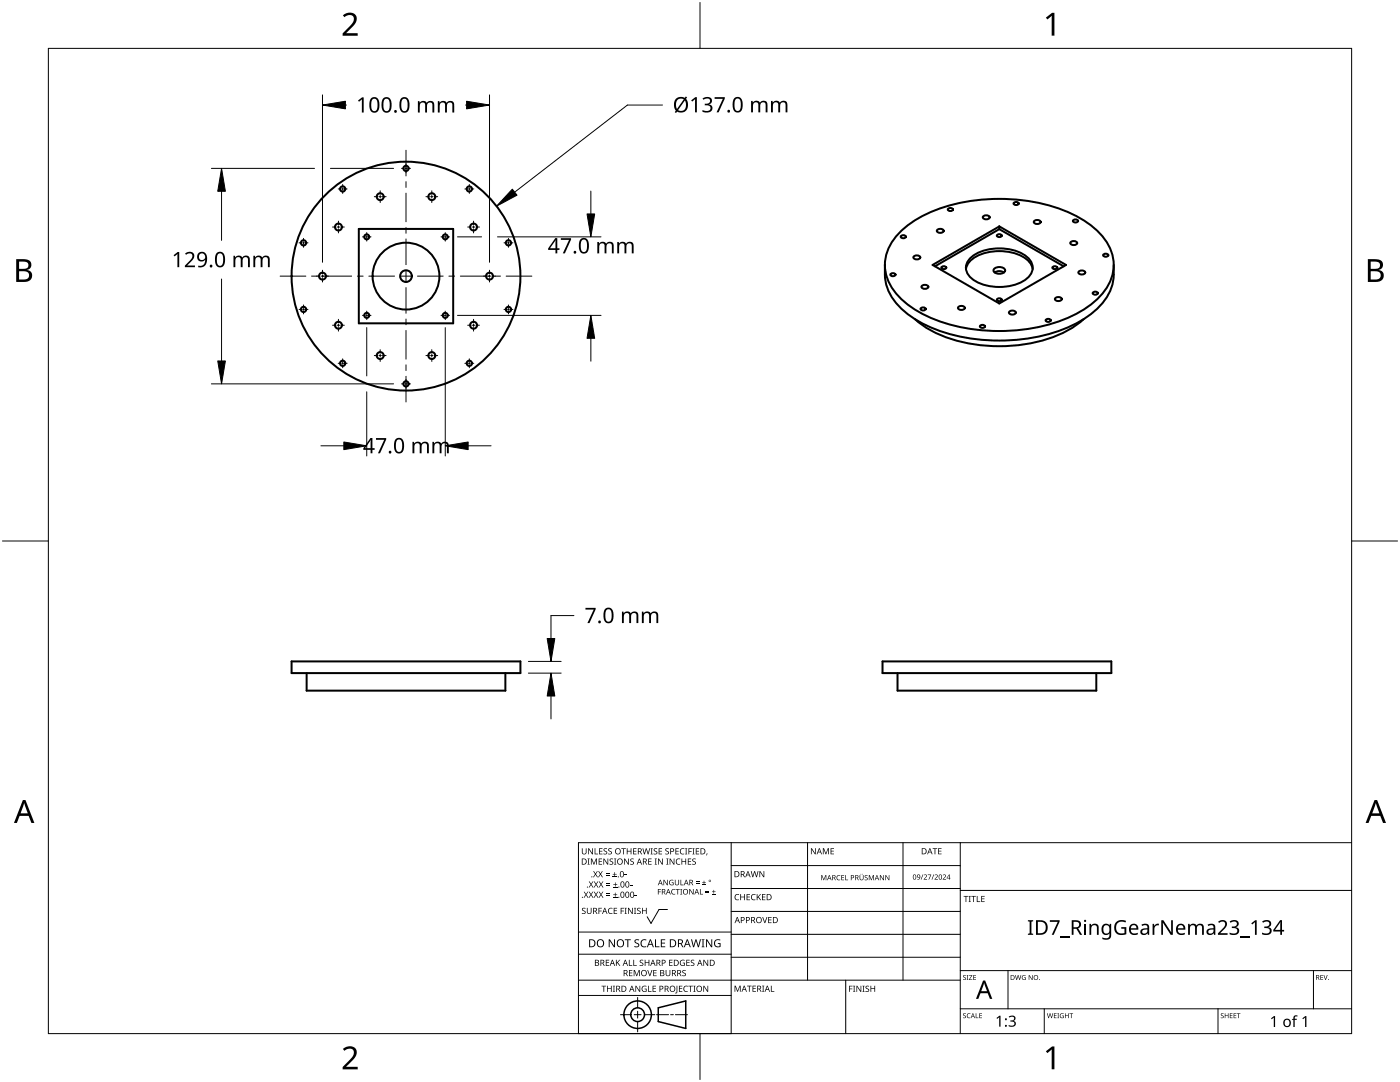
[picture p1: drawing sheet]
<svg xmlns="http://www.w3.org/2000/svg" width="279mm" height="216mm" viewBox="0 0 279 216" stroke-linecap="round" stroke-linejoin="round" font-family="sans-serif">
<g fill="none" stroke="#000" stroke-width=".4">
<path d="M71.6 45.7h18.8v18.8h-18.8zM176.6 52.9a10.3 10.3 0 0 0 4.7 9.8 30.8 30.8 0 0 0 18.1 5.3 30.8 30.8 0 0 0 18.2-5.3 10.3 10.3 0 0 0 4.7-9.8M177.7 54.7a.66 .66 0 0 1 1 .1 .61 .61 0 0 1-1 0zM179.8 47.1a.66 .66 0 0 1 1 .1 .61 .61 0 0 1-1 0zM180.1 45.9a26.4 26.4 0 0 1 15-6 34.4 34.4 0 0 1 21.2 4.1 12.1 12.1 0 0 1 5.9 7.6 9 9 0 0 1-3.4 8.3 26.4 26.4 0 0 1-15 5.9 34.4 34.4 0 0 1-21.2-4 12.1 12.1 0 0 1-5.9-7.7 9 9 0 0 1 3.4-8.2zM182.4 51.2a.87 .87 0 0 1 1.3 .2 .8 .8 0 0 1-1.4 0zM184 57a.87 .87 0 0 1 1.3 .2 .8 .8 0 0 1-1.4 0zM186.1 52.9l13.3-7.7 13.4 7.7-13.4 7.7zM187.1 45.9a.87 .87 0 0 1 1.2 .2 .8 .8 0 0 1-1.3 0zM187.9 53.3l.2-.1a.56 .56 0 0 1 .8 .2 .58 .58 0 0 1-1 0zM189.2 41.7a.66 .66 0 0 1 1 .1 .61 .61 0 0 1-1.1 0zM193.5 51.6a9.5 9.5 0 0 1 9.9-1.3 3.8 3.8 0 0 1 2.7 3.1 3.8 3.8 0 0 1-2.7 3.1 10.2 10.2 0 0 1-9.3-.8 2.61 2.61 0 0 1-.6-4.1z"/>
<path d="M196.2 43.2a.87 .87 0 0 1 1.3 .2 .8 .8 0 0 1-1.4 0zM198.4 53.7a1.45 1.45 0 0 1 2.2 .3 1.35 1.35 0 0 1-2.3 0zM198.5 54.4l.9-.3 1 .3M199 59.7l.2-.1a.56 .56 0 0 1 .7 .2 .58 .58 0 0 1-1 0zM199 46.9l.2-.1a.56 .56 0 0 1 .7 .2 .58 .58 0 0 1-1 0zM199.4 45.7l12.9 7.4M199.4 45.2v.5M199.4 45.7l-12.8 7.4M202.3 40.5a.66 .66 0 0 1 1 .1 .61 .61 0 0 1-1 0zM206.1 53.7a4.4 4.4 0 0 0-3.4-3.1 10 10 0 0 0-8.9 1.3l-.8 1.1-.2 .7M206.4 44.1a.87 .87 0 0 1 1.3 .2 .8 .8 0 0 1-1.4 0zM210.1 53.3l.2-.1a.56 .56 0 0 1 .7 .2 .58 .58 0 0 1-1 0z"/>
<path d="M210.6 59.5a.87 .87 0 0 1 1.3 .2 .8 .8 0 0 1-1.4 0zM213.7 48.3a.87 .87 0 0 1 1.3 .2 .8 .8 0 0 1-1.4 0zM214.2 43.9a.66 .66 0 0 1 1 .2 .61 .61 0 0 1-1.1 0zM215.3 54.2a.87 .87 0 0 1 1.3 .2 .8 .8 0 0 1-1.4 0zM218.1 58.4a.66 .66 0 0 1 1 .1 .61 .61 0 0 1-1 0zM220.2 50.8a.66 .66 0 0 1 1 .1 .61 .61 0 0 1-1.1 0zM183.8 61.5a.66 .66 0 0 1 1 .1 .61 .61 0 0 1-1.1 0zM191.3 61.2a.87 .87 0 0 1 1.3 .2 .8 .8 0 0 1-1.4 0zM195.6 65a.66 .66 0 0 1 1 .1 .61 .61 0 0 1-1.1 0zM201.4 62.2a.87 .87 0 0 1 1.3 .2 .8 .8 0 0 1-1.3 0zM208.7 63.8a.66 .66 0 0 1 1 .1 .61 .61 0 0 1-1 0zM216.3 63.7a24.6 24.6 0 0 1-15.3 5.3 28.5 28.5 0 0 1-16.6-3.9l-1.8-1.4"/>
<path d="M58.2 132h45.7v2.3h-45.7zM61.2 134.3v3.5h39.7v-3.5M176.1 132h45.7v2.3h-45.7zM179.1 134.3v3.5h39.7v-3.5"/>
<circle cx="68.4" cy="37.7" r=".53"/>
<circle cx="75.9" cy="39.2" r=".69"/>
<circle cx="81" cy="33.6" r=".53"/>
<circle cx="86.2" cy="39.2" r=".69"/>
<circle cx="93.7" cy="37.7" r=".53"/>
<circle cx="60.6" cy="48.5" r=".52"/>
<circle cx="64.4" cy="55.1" r=".69"/>
<circle cx="67.5" cy="45.3" r=".69"/>
<circle cx="73.2" cy="47.3" r=".5"/>
<circle cx="81" cy="55.1" r="1.17"/>
<circle cx="81" cy="55.1" r="6.7"/>
<circle cx="81" cy="55.1" r="22.8"/>
<circle cx="88.9" cy="47.3" r=".5"/>
<circle cx="94.5" cy="45.3" r=".69"/>
<circle cx="97.7" cy="55.1" r=".69"/>
<circle cx="101.5" cy="48.5" r=".53"/>
<circle cx="60.6" cy="61.7" r=".52"/>
<circle cx="67.5" cy="64.9" r=".69"/>
<circle cx="68.4" cy="72.5" r=".53"/>
<circle cx="73.2" cy="62.9" r=".5"/>
<circle cx="75.9" cy="70.9" r=".69"/>
<circle cx="81" cy="76.6" r=".53"/>
<circle cx="86.2" cy="70.9" r=".69"/>
<circle cx="88.9" cy="62.9" r=".5"/>
<circle cx="93.7" cy="72.5" r=".53"/>
<circle cx="94.5" cy="64.9" r=".69"/>
<circle cx="101.5" cy="61.7" r=".53"/>
</g>
<path d="M9.7 9.7h260v196.5h-260z" fill="none" stroke="#000" stroke-width=".2"/>
<path d="M139.7 .5v9.2M.5 108h9.2M269.7 108h9.2M139.7 206.2v9.2" fill="none" stroke="#000" stroke-width=".2"/>
<g fill="#000">
<path d="M68.4 3.1a1.64 1.64 0 0 1 2.8 .4 2.52 2.52 0 0 1-1.2 2.2l-.9 .9h2.3v.5h-3v-.4l1.2-1.2a1.95 1.95 0 0 0 .9-2.2 1.23 1.23 0 0 0-1.8 .1zM208.7 3.5l1.3-.9h.4v4.5h-.5v-4l-.9 .8zM68.4 209.3a1.64 1.64 0 0 1 2.8 .4 2.52 2.52 0 0 1-1.2 2.2l-.9 1h2.3v.5h-3v-.5l1.2-1.2a1.95 1.95 0 0 0 .9-2.1 1.23 1.23 0 0 0-1.8 .1zM208.7 209.8l1.3-1h.4v4.6h-.5v-4l-.9 .7z"/>
<path d="M3.2 51.7h1.3a1.28 1.28 0 0 1 1.7 1.3 1.04 1.04 0 0 1-.8 .9 1.23 1.23 0 0 1 1 1.5 1.23 1.23 0 0 1-1.6 .9h-1.6zM3.8 54.1v1.7h.9a.86 .86 0 0 0 1.1-.9 .86 .86 0 0 0-1.1-.8zM3.8 52.2v1.4h.8a.78 .78 0 0 0 1.1-.7 .78 .78 0 0 0-1.1-.7z"/>
<path d="M273 51.7h1.3a1.28 1.28 0 0 1 1.7 1.3 1.04 1.04 0 0 1-.9 .9 1.23 1.23 0 0 1 1 1.5 1.23 1.23 0 0 1-1.5 .9h-1.6zM273.6 54.1v1.7h.9a.86 .86 0 0 0 1.1-.9 .86 .86 0 0 0-1.2-.8zM273.6 52.2v1.4h.8a.78 .78 0 0 0 1-.7 .78 .78 0 0 0-1.1-.7z"/>
<path d="M4.6 159.6h.5l1.8 4.6h-.6l-.6-1.4h-1.8l-.5 1.4h-.6zM4.8 160.2l-.7 2.1h1.4z"/>
<path d="M274.3 159.6h.5l1.8 4.6h-.6l-.5-1.4h-1.8l-.6 1.4h-.6zM274.6 160.2l-.7 2.1h1.4z"/>
</g>
<g fill="none" stroke="#000" stroke-width=".2">
<path d="M145.9 168.1v38.1h-30.5v-38.1h154.3M145.9 172.7h45.7M145.9 177.3h45.7M161.2 168.1v27.5M180.2 168.1v27.5M191.6 168.1v38.1M191.6 177.7h78.1M115.4 198.6h30.5M115.4 195.6h76.2M115.4 190.4h30.5M115.4 186h30.5M127.3 199v2.1"/>
<path d="M133.2 181.5h-1.7l-1.6 2.8-.7-1.4M145.9 181.9h45.7M145.9 186.4h45.7M145.9 191h45.7M168.8 195.6v10.6M191.6 193.7h78.1M201.2 193.7v7.6M262.1 193.7v7.6M123.8 202.5h2.1M126.6 202.5h1.3M127.3 201.8v1.4M127.3 203.8v2.1"/>
<path d="M128.6 202.5h2.1M131 202.5h2.4M133.8 202.5h.6M134.8 202.5h2.4M191.6 201.3h78.1M208.4 201.3v4.9M243.1 201.3v4.9"/>
</g>
<g fill="#000">
<path d="M116.1 169.3h.2v.8a.32 .32 0 0 0 .3 .3 .32 .32 0 0 0 .3-.3v-.8h.2v.8a.47 .47 0 0 1-.5 .4 .47 .47 0 0 1-.5-.5zM116.5 177.9h.2l.3 .5 .3-.5h.1l-.4 .6 .4 .6h-.1l-.3-.5-.4 .5h-.1l.4-.6zM117.3 171.3h.4l-.1 .1v1l.1 .1h-.4l.1-.1v-1zM117.4 169.3h.2l.6 1v-1h.1v1.2h-.1l-.7-1v1h-.1zM117.5 177.9h.2l.3 .5 .3-.5h.1l-.4 .6 .4 .6h-.1l-.4-.5-.3 .5h-.1l.4-.6zM117.5 175.9h.2l.3 .5 .3-.5h.1l-.4 .6 .5 .6h-.2l-.3-.5-.4 .5h-.1l.4-.6zM117.9 171.3h.3l.3 1 .4-1h.2v1.2h-.1v-1l-.4 1h-.1l-.4-1v1h-.2zM118.7 169.3h.1v1h.6v.2h-.7zM118.4 173.8h.1l.3 .5 .3-.5h.2l-.4 .6 .4 .7h-.1l-.4-.6-.3 .6h-.1l.4-.7zM118.5 177.9h.2l.2 .5 .3-.5h.2l-.4 .6 .4 .6h-.1l-.4-.5-.3 .5h-.1l.4-.6zM118.5 175.9h.2l.3 .5 .3-.5h.1l-.4 .6 .4 .6h-.1l-.3-.5-.4 .5h-.1l.4-.6zM119.5 171.3h.7v.1h-.6v.4h.5v.2h-.5v.4h.6v.1h-.7z"/>
<path d="M119.6 169.3h.6v.1h-.5v.4h.5v.1h-.5v.4h.5v.2h-.6zM119.4 173.8h.1l.3 .5 .3-.5h.2l-.4 .6 .4 .7h-.1l-.4-.6-.3 .6h-.2l.5-.7zM119.5 177.9h.1l.3 .5 .3-.5h.2l-.4 .6 .4 .6h-.1l-.4-.5-.3 .5h-.1l.4-.6zM119.5 175.9h.2l.3 .5 .3-.5h.1l-.4 .6 .4 .6h-.1l-.4-.5-.3 .5h-.1l.4-.6zM120.9 174.6h.8v.1h-.8zM120.9 174.2h.8v.1h-.8zM121 178.7h.8v.1h-.8zM121 178.3h.8v.1h-.8zM121 176.6h.8v.1h-.8zM121 176.3h.8v.1h-.8zM120.5 169.4l.4-.1h.3l-.1 .1a.25 .25 0 0 0-.4-.1 .25 .25 0 0 0 0 .4 .4 .4 0 0 1 .5 .3 .4 .4 0 0 1-.3 .5 .4 .4 0 0 1-.5-.2h.2a.27 .27 0 0 0 .4-.1 .27 .27 0 0 0-.3-.3l-.2-.2zM120.4 171.3h.2l.6 1v-1h.2v1.2h-.2l-.6-1v1h-.2z"/>
<path d="M121.4 169.4l.5-.1h.2v.1a.25 .25 0 0 0-.4-.1 .25 .25 0 0 0 0 .4 .4 .4 0 0 1 .4 .3 .4 .4 0 0 1-.2 .5 .4 .4 0 0 1-.5-.2h.1a.27 .27 0 0 0 .5-.1 .27 .27 0 0 0-.4-.3l-.2-.2zM122.3 174.9h.8v.2h-.8zM122.4 179h.8v.1h-.8zM122.4 177h.8v.1h-.8zM121.7 171.4l.4-.1 .3 .1-.1 .1a.25 .25 0 0 0-.4-.1 .25 .25 0 0 0 0 .4 .4 .4 0 0 1 .5 .3 .4 .4 0 0 1-.3 .5 .4 .4 0 0 1-.5-.3l.2 .1a.27 .27 0 0 0 .4-.2 .27 .27 0 0 0-.3-.3l-.2-.2zM122.6 174h.1v.4h.4v.1h-.4v.4h-.1v-.4h-.3v-.1h.3zM122.7 178.1h.1v.4h.4v.1h-.4v.3h-.1v-.3h-.3v-.1h.3zM122.7 176.1h.2v.3h.3v.2h-.3v.3h-.2v-.3h-.3v-.2h.3zM122.5 171.3h.5l-.2 .1v1l.2 .1h-.5l.2-.1v-1zM124 169.3h.9v.1h-.4v1.1h-.1v-1.1h-.4zM124.7 174.5h.4v.2h-.4zM124.6 171.3h.1l.7 1v-1h.1v1.2h-.2l-.6-1v1h-.1z"/>
<path d="M125.7 176.6h.5v.1h-.5zM125.1 169.3h.1v.5h.7v-.5h.1v1.2h-.1v-.6h-.7v.6h-.1zM125.8 171.4l.5-.1 .2 .1v.1a.25 .25 0 0 0-.4-.1 .25 .25 0 0 0 0 .4 .4 .4 0 0 1 .4 .3 .4 .4 0 0 1-.2 .5 .4 .4 0 0 1-.5-.3l.1 .1a.27 .27 0 0 0 .5-.2 .27 .27 0 0 0-.4-.3l-.2-.2zM126.7 178.6h.4v.2h-.4zM126.4 169.3h.6v.1h-.5v.4h.5v.1h-.5v.4h.5v.2h-.6zM128.2 169.3h.2l.2 1 .3-1h.2l.2 1 .3-1h.1l-.3 1.2h-.1l-.3-1.1-.3 1.1h-.2zM129.4 171.3h.6v.1h-.5v.4h.5v.2h-.5v.4h.5v.1h-.6zM129.8 169.3h.5l-.2 .1v1l.2 .1h-.5l.2-.1v-1zM130.7 171.3h.4l-.1 .1v1l.1 .1h-.4l.1-.1v-1zM130.5 169.4l.4-.1h.3l-.1 .1a.25 .25 0 0 0-.4-.1 .25 .25 0 0 0 0 .4 .4 .4 0 0 1 .5 .3 .4 .4 0 0 1-.3 .5 .4 .4 0 0 1-.5-.2h.2a.27 .27 0 0 0 .4-.1 .27 .27 0 0 0-.3-.3l-.2-.2zM131.3 177.4h.6v.1h-.5v.4h.5v.1h-.5v.5h-.1zM131.4 169.3h.7v.1h-.5v.4h.5v.1h-.5v.4h.5v.2h-.7z"/>
<path d="M131.3 171.3h.2l.7 1-.1-1h.2v1.2h-.2l-.6-1v1h-.2zM132.4 175.6h.2l.6 .9v-.9h.1v1h-.2l-.6-.9v.9h-.1zM133 171.3h.4l-.1 .1v1l.1 .1h-.4l.1-.1v-1zM132.8 169.4l.4-.1h.3l-.1 .1a.25 .25 0 0 0-.3-.1 .25 .25 0 0 0 0 .4 .4 .4 0 0 1 .4 .3 .4 .4 0 0 1-.3 .5 .4 .4 0 0 1-.4-.2h.1a.27 .27 0 0 0 .5-.1 .27 .27 0 0 0-.4-.3l-.2-.2zM133.7 175.7l.5-.2 .2 .1v.1a.45 .45 0 0 0-.7 .4 .45 .45 0 0 0 .6 .4v-.3h-.2v-.1h.3v.5a.6 .6 0 0 1-.8-.1 .6 .6 0 0 1 .1-.8zM134.1 177.5l.4-.1h.3l-.1 .2a.44 .44 0 0 0-.6 .4 .44 .44 0 0 0 .6 .3 .52 .52 0 0 1-.7 0 .52 .52 0 0 1 .1-.8zM133.6 171.3h.2l.7 1v-1h.1v1.2h-.2l-.6-1v1h-.2zM134.9 177.4h.8v.1h-.4v1h-.1v-1h-.3zM135 171.5l.5-.2 .3 .1-.1 .1a.49 .49 0 0 0-.7 .4 .49 .49 0 0 0 .7 .5 .52 .52 0 0 1-.6 0 .52 .52 0 0 1-.2-.6zM134.8 169.3h.7v.1h-.6v.4h.5v.1h-.5v.4h.6v.2h-.7zM134.7 175.6h.1v.7a.28 .28 0 0 0 .3 .2 .28 .28 0 0 0 .3-.2v-.7h.1v.7a.42 .42 0 0 1-.4 .4 .42 .42 0 0 1-.4-.4zM135.8 175.6h.1v.9h.5v.1h-.6z"/>
<path d="M135.8 177.4h.3l-.1 .1v.9l.1 .1h-.3l.1-.1v-.9zM135.8 169.4l.5-.2 .3 .1-.1 .1a.49 .49 0 0 0-.7 .5 .49 .49 0 0 0 .8 .4 .52 .52 0 0 1-.7 .1 .52 .52 0 0 1-.2-.6zM136 171.3h.2v.5h.6v-.5h.1v1.2h-.1v-.5h-.6v.5h-.2zM136.7 169.3h.5l-.2 .1v1l.2 .1h-.5l.2-.1v-1zM137.4 169.3h.7v.1h-.6v.4h.5v.2h-.5v.5h-.1zM137.3 171.3h.6v.1h-.5v.4h.5v.2h-.5v.4h.5v.1h-.6zM137.6 177.4h.1l.6 .9v-.9h.1v1.1h-.1l-.6-.9v.9h-.1zM138.2 169.3h.4l-.1 .1v1l.1 .1h-.4l.1-.1v-1zM138.9 176.2h.7v.1h-.7zM138.9 175.9h.7v.1h-.7zM138.2 171.4l.4-.1 .3 .1-.1 .1a.25 .25 0 0 0-.4-.1 .25 .25 0 0 0 0 .4 .4 .4 0 0 1 .5 .3 .4 .4 0 0 1-.3 .5 .4 .4 0 0 1-.5-.3l.2 .1a.27 .27 0 0 0 .4-.2 .27 .27 0 0 0-.3-.3l-.2-.2zM138.9 169.3h.6v.1h-.5v.4h.5v.1h-.5v.4h.5v.2h-.6z"/>
<path d="M139.7 177.4h.1v1h.5v.1h-.6zM140.1 176.5h.8v.1h-.8zM140.4 175.7h.2v.3h.3v.2h-.3v.3h-.2v-.3h-.3v-.2h.3zM140.8 178h.7v.2h-.7zM140.8 177.7h.7v.1h-.7zM141 170.3h.2l-.3 .4zM142.1 178.4h.7v.1h-.7zM142.4 177.6h.1v.3h.3v.1h-.3v.3h-.1v-.3h-.3v-.1h.3zM146.8 178.6l.4-.2 .3 .1v.1a.49 .49 0 0 0-.7 .4 .49 .49 0 0 0 .7 .5 .52 .52 0 0 1-.7 0 .52 .52 0 0 1-.2-.6zM147.7 178.4h.2v.5h.6v-.5h.2v1.2h-.2v-.5h-.6v.5h-.2zM149 178.4h.7v.1h-.5v.4h.4v.2h-.4v.4h.5v.1h-.7zM150 178.6l.5-.2 .3 .1-.1 .1a.49 .49 0 0 0-.7 .4 .49 .49 0 0 0 .8 .5 .52 .52 0 0 1-.7 0 .52 .52 0 0 1-.2-.6z"/>
<path d="M149.8 173.8h.2l.2 1.1 .3-1.1h.2l.3 1.1 .2-1.1h.2l-.3 1.2h-.2l-.3-1-.3 1h-.1zM151 178.4h.2v.6l.5-.6h.2l-.5 .5 .5 .7h-.2l-.4-.6-.1 .6h-.2zM151.6 173.8h.1l.7 1v-1h.1v1.2h-.2l-.6-1v1h-.1zM152.1 178.4h.7v.1h-.6v.4h.5v.2h-.5v.4h.6v.1h-.7zM161.8 169.3h.2l.7 1v-1h.1v1.2h-.2l-.6-1v1h-.2zM163.9 174.6h.2l.3 .9 .3-.9h.2v1h-.1v-.9l-.5 .9-.3-.9v.9h-.1zM164.2 169.3h.2l.4 .9 .4-.9h.2v1.2h-.1v-1.1l-.4 1.1h-.1l-.4-1.1v1.1h-.2zM165.8 169.3h.6v.1h-.5v.4h.5v.1h-.5v.4h.5v.2h-.6zM167.1 174.7l.3-.1 .3 .1v.1a.41 .41 0 0 0-.6 .3 .41 .41 0 0 0 .6 .4 .48 .48 0 0 1-.7-.1 .48 .48 0 0 1 .1-.7zM167.9 174.6h.6v.1h-.5v.3h.4v.2h-.4v.3h.5v.1h-.6zM168.7 174.6h.1v.9h.5v.1h-.6zM171.6 174.6h.1v.7a.26 .26 0 0 0 .2 .2 .26 .26 0 0 0 .3-.2v-.7h.1v.7a.39 .39 0 0 1-.4 .4 .39 .39 0 0 1-.3-.4z"/>
<path d="M172.6 174.7l.4-.1 .2 .1-.1 .1a.24 .24 0 0 0-.3-.1 .24 .24 0 0 0-.1 .3 .24 .24 0 0 0 .3 .1 .32 .32 0 0 1 .1 .5 .32 .32 0 0 1-.6-.1h.1a.26 .26 0 0 0 .4 .1 .26 .26 0 0 0 0-.4 .26 .26 0 0 0-.3-.1zM173.4 174.6h.2l.3 .9 .3-.9h.2v1h-.1v-.9l-.5 .9-.3-.9v.9h-.1zM175.6 174.6h.1l.6 .9v-.9h.1v1h-.1l-.6-.8v.8h-.1zM176.7 174.6h.1l.6 .9v-.9h.1v1h-.2l-.5-.8v.8h-.1zM184.1 174.5h.2l-.4 1h-.1zM184.4 174.6a.37 .37 0 0 1 .6 0 .37 .37 0 0 1-.3 .6l-.2 .2h.5v.1h-.7l.3-.4a.27 .27 0 0 0 .3-.3 .27 .27 0 0 0-.4-.2zM185.2 174.5h.6l-.4 1h-.1l.4-.9h-.5zM186.3 174.5h.1l-.4 1h-.1zM186.1 169.3h.9v.1h-.3v1.1h-.2v-1.1h-.4zM186.5 174.6a.37 .37 0 0 1 .6 0 .37 .37 0 0 1-.2 .6l-.2 .2h.5v.1h-.7l.3-.4a.27 .27 0 0 0 .3-.3 .27 .27 0 0 0-.4-.2zM187.2 169.3h.7v.1h-.5v.4h.5v.1h-.5v.4h.5v.2h-.7zM188.2 174.6a.37 .37 0 0 1 .6 0 .37 .37 0 0 1-.3 .6l-.2 .2h.5v.1h-.7l.3-.4a.27 .27 0 0 0 .3-.3 .27 .27 0 0 0-.4-.2z"/>
<path d="M192.3 178.8h.9v.1h-.3v1.1h-.2v-1.1h-.4zM193.3 178.8h.5l-.2 .1v1l.2 .1h-.5l.2-.1v-1zM193.8 178.8h1v.1h-.4v1.1h-.2v-1.1h-.4zM194.9 178.8h.2v1.1h.5v.1h-.7zM195.8 178.8h.7v.1h-.5v.4h.5v.1h-.5v.5h.5v.1h-.7zM116.2 181.3l.4-.2 .3 .1-.1 .1a.25 .25 0 0 0-.4-.1 .25 .25 0 0 0 0 .4 .4 .4 0 0 1 .5 .3 .4 .4 0 0 1-.3 .5 .4 .4 0 0 1-.5-.2h.2a.27 .27 0 0 0 .4-.1 .27 .27 0 0 0-.3-.3l-.2-.2zM117.1 181.1h.2v.8a.32 .32 0 0 0 .3 .3 .32 .32 0 0 0 .3-.3v-.8h.2v.8a.47 .47 0 0 1-.5 .5 .47 .47 0 0 1-.5-.5zM119.4 181.1h.7v.2h-.5v.4h.5v.1h-.5v.6h-.2zM120 196.7h1v.1h-.4v1.1h-.2v-1.1h-.4zM120.9 191.5h.7v.1h-.6v.4h.5v.2h-.5v.4h.6v.1h-.7zM121.5 181.3l.4-.2 .4 .1-.1 .1a.49 .49 0 0 0-.7 .5 .49 .49 0 0 0 .7 .4 .52 .52 0 0 1-.6 .1 .52 .52 0 0 1-.3-.6zM121.1 196.7h.2v.5h.6v-.5h.2v1.2h-.2v-.6h-.6v.6h-.2z"/>
<path d="M121.5 187.4h.2l.9 1.3v-1.3h.1v1.6h-.2l-.8-1.3v1.3h-.2zM122.3 196.7h.4l-.1 .1v1l.1 .1h-.4l.2-.1v-1zM122.5 181.1h.7v.2h-.6v.4h.5v.1h-.5v.4h.6v.2h-.7zM122.9 191.5h.2v.6l.5-.6h.2l-.5 .5 .5 .7h-.2l-.4-.6-.1 .6h-.2zM123.9 181.1h.6v.2h-.5v.4h.5v.1h-.5v.6h-.1zM124.7 181.1h.4l-.2 .2v.9l.2 .2h-.4l.1-.2v-.9zM124.7 187.4h1.2v.2h-.5v1.4h-.2v-1.4h-.5zM125.5 191.5h.2v1.1h.5v.1h-.7zM125.5 193.6h.7v.1h-.5v.4h.5v.1h-.5v.4h.5v.2h-.7zM125.3 181.1h.2l.7 1.1-.1-1.1h.2v1.3h-.2l-.6-1v1h-.2zM126.4 191.5h.1v1.1h.6v.1h-.7zM126.5 181.1h.5l-.2 .2v.9l.2 .2h-.5l.2-.2v-.9z"/>
<path d="M126.5 193.6h.2l.4 1 .4-1h.2v1.2h-.2v-1.1l-.4 1.1h-.1l-.4-1.1v1.1h-.1zM126.7 187.6l.3-.2 .6 .1-.2 .1a.33 .33 0 0 0-.6 .2 .33 .33 0 0 0 .4 .4 .47 .47 0 0 1 .4 .6 .47 .47 0 0 1-.7 .2h-.3v-.2h.2a.35 .35 0 0 0 .6-.2 .35 .35 0 0 0-.5-.4l-.3-.2zM126.8 196.7h.2l.6 1v-1h.2v1.2h-.2l-.7-1 .1 1h-.2zM127.2 181.3l.4-.2 .3 .1-.1 .1a.25 .25 0 0 0-.4-.1 .25 .25 0 0 0 0 .4 .4 .4 0 0 1 .5 .3 .4 .4 0 0 1-.3 .5 .4 .4 0 0 1-.5-.2h.2a.27 .27 0 0 0 .4-.1 .27 .27 0 0 0-.3-.3l-.2-.2zM127.7 191.6l.4-.1 .3 .1-.1 .1a.25 .25 0 0 0-.3-.1 .25 .25 0 0 0 0 .4 .4 .4 0 0 1 .4 .3 .4 .4 0 0 1-.3 .5 .4 .4 0 0 1-.4-.3l.1 .1a.27 .27 0 0 0 .5-.2 .27 .27 0 0 0-.4-.3l-.2-.2zM128 187.6l.6-.2 .4 .1-.1 .2a.63 .63 0 0 0-.9 .5 .63 .63 0 0 0 1 .6v.2a.83 .83 0 0 1-1.1-.3 .83 .83 0 0 1 .1-1.1zM128.2 196.8l.6-.1 .2 .1v.1a.5 .5 0 0 0-.8 .4 .5 .5 0 0 0 .7 .5v-.4h-.3v-.1h.4v.6a.66 .66 0 0 1-.8-.2 .66 .66 0 0 1 0-.9zM128.1 181.1h.2v.6h.6v-.6h.2v1.3h-.2v-.6h-.6v.6h-.2zM129.2 193.6h.1l.4 1 .3-1h.2l-.4 1.2h-.2zM129.3 196.7h.2v1.1h.5v.1h-.7zM128.7 191.5h.1v.5h.6v-.5h.2v1.2h-.2v-.5h-.6v.5h-.1zM130.7 187.4h.2v1.4h.7v.2h-.9z"/>
<path d="M130.2 196.7h.7v.1h-.5v.4h.5v.1h-.5v.5h.5v.1h-.7zM130.4 193.6h.6v.1h-.5v.4h.5v.1h-.5v.4h.5v.2h-.6zM131.9 187.4h.9v.2h-.7v.5h.6v.2h-.6v.5h.7v.2h-.9zM132.8 193.6h.2v.7a.32 .32 0 0 0 .3 .4 .32 .32 0 0 0 .3-.4v-.7h.2v.7a.47 .47 0 0 1-.5 .5 .47 .47 0 0 1-.5-.5zM133.5 191.5h.7v.1h-.5v.4h.5v.2h-.5v.4h.5v.1h-.7zM135 196.7h.2v1.3l-.1 .2h-.3l-.1-.1 .3-.2zM135.5 196.7h.7v.1h-.5v.4h.4v.1h-.4v.5h.5v.1h-.7zM135.8 191.7l.5-.2 .4 .1-.1 .1a.5 .5 0 0 0-.8 .4 .5 .5 0 0 0 .7 .5v-.4h-.2v-.1h.4v.6a.66 .66 0 0 1-.9-.1 .66 .66 0 0 1 0-.9zM136.2 193.7l.4-.2 .3 .1-.1 .1a.25 .25 0 0 0-.4-.1 .25 .25 0 0 0 0 .4 .4 .4 0 0 1 .5 .3 .4 .4 0 0 1-.3 .5 .4 .4 0 0 1-.5-.2h.2a.27 .27 0 0 0 .5-.1 .27 .27 0 0 0-.4-.3l-.2-.2zM136.5 196.8l.5-.1 .3 .1-.1 .1a.49 .49 0 0 0-.7 .4 .49 .49 0 0 0 .8 .4 .52 .52 0 0 1-.7 .1 .52 .52 0 0 1-.2-.6zM137 191.5h.6v.1h-.5v.4h.5v.2h-.5v.4h.5v.1h-.6zM137.4 196.7h.9v.1h-.4v1.1h-.1v-1.1h-.4z"/>
<path d="M137.9 191.6l.4-.1 .3 .1-.1 .1a.25 .25 0 0 0-.4-.1 .25 .25 0 0 0 0 .4 .4 .4 0 0 1 .5 .3 .4 .4 0 0 1-.3 .5 .4 .4 0 0 1-.5-.3l.2 .1a.27 .27 0 0 0 .4-.2 .27 .27 0 0 0-.3-.3l-.2-.2zM138.4 196.7h.4l-.1 .1v1l.1 .1h-.4l.1-.1v-1zM137.9 187.4h.2l.3 1.4 .4-1.4h.2l.4 1.4 .3-1.4h.2l-.4 1.6h-.2l-.4-1.3-.4 1.3h-.2zM140 187.4h.6l-.2 .2v1.3l.2 .1h-.6l.2-.1v-1.3zM140.4 196.7h.1l.7 1v-1h.1v1.2h-.1l-.7-1v1h-.1zM140.4 191.5h.2l.6 1v-1h.1v1.2h-.1l-.7-1v1h-.1zM140.9 187.4h.2l.9 1.3v-1.3h.1v1.6h-.2l-.8-1.3v1.3h-.2zM142.7 187.6l.7-.2 .4 .1-.1 .2a.65 .65 0 0 0-1 .5 .65 .65 0 0 0 .9 .6v-.4h-.3v-.2h.5v.7a.86 .86 0 0 1-1.1-.1 .86 .86 0 0 1 0-1.2zM146.6 196.7h.2l.4 1 .4-1h.2v1.2h-.1v-1.1l-.4 1.1h-.2l-.4-1.1v1.1h-.1zM149.1 196.7h.9v.1h-.4v1.1h-.1v-1.1h-.4zM150.2 196.7h.7v.1h-.6v.4h.5v.1h-.5v.5h.6v.1h-.7zM152.1 183h.2l.3 1 .4-1h.1l-.4 1.2h-.1z"/>
<path d="M152.1 196.7h.4l-.1 .1v1l.1 .1h-.4l.1-.1v-1zM153.8 196.7h.2v1.1h.5v.1h-.7zM153.3 183h.7v.1h-.5v.4h.5v.1h-.5v.5h.5v.1h-.7zM169.5 196.7h.6v.1h-.5v.5h.5v.1h-.5v.5h-.1zM170.2 196.7h.5l-.2 .1v1l.2 .1h-.5l.2-.1v-1zM170.9 196.7h.2l.6 1v-1h.2v1.2h-.2l-.6-1v1h-.2zM172.1 196.7h.5l-.2 .1v1l.2 .1h-.5l.2-.1v-1zM172.8 196.8l.4-.1h.2v.2a.25 .25 0 0 0-.4-.1 .25 .25 0 0 0 0 .4 .4 .4 0 0 1 .5 .3 .4 .4 0 0 1-.3 .4 .4 .4 0 0 1-.5-.2l.2 .1a.27 .27 0 0 0 .4-.2 .27 .27 0 0 0-.3-.3l-.3-.2zM173.7 196.7h.2v.5h.6v-.5h.2v1.2h-.2v-.6h-.6v.6h-.2zM192.2 194.7l.4-.1h.2l-.1 .1a.24 .24 0 0 0-.3 0 .24 .24 0 0 0-.1 .3 .24 .24 0 0 0 .4 .1 .31 .31 0 0 1 0 .4 .31 .31 0 0 1-.5-.1 .24 .24 0 0 0 .3 .1 .24 .24 0 0 0 .1-.3l-.4-.3zM192.9 194.6h.4l-.1 .1v.7l.1 .1h-.4l.1-.1v-.7zM193.4 194.6h.6l-.5 .8h.6v.1h-.7l.5-.8h-.5z"/>
<path d="M194.2 194.6h.6v.1h-.4v.3h.4v.1h-.4v.3h.4v.1h-.6zM202.6 194.6h.1l.2 .8 .2-.8h.2l.2 .8 .2-.8h.1l-.2 .9h-.2l-.2-.8-.2 .8h-.2zM204 194.7l.4-.1h.3l-.1 .1a.4 .4 0 0 0-.6 .4 .4 .4 0 0 0 .6 .3v-.3l-.2-.1h.3v.5a.53 .53 0 0 1-.7-.1 .53 .53 0 0 1 0-.7zM205.3 194.6h.1l.6 .8v-.8h.1v.9h-.2l-.5-.8v.8h-.1zM205.1 183.6h1.1v.2l-.4 .1v2.3l.4 .1v.2h-1.1v-.2l.4-.1v-2.3l-.4-.1zM209.5 183.6h2v.3l-1.2 2.6h-.4l1.2-2.6h-1.6zM211.7 186.9h1.8v.3h-1.8zM217.4 184.3h.3l.1 .3a.83 .83 0 0 1 .9-.3 .83 .83 0 0 1 .6 .8v1.4h-.4v-1.4a.59 .59 0 0 0-.7-.5 .59 .59 0 0 0-.4 .8v1.1h-.4zM222.8 184a1.87 1.87 0 0 1 1.9-.2l-.1 .3a1.2 1.2 0 0 0-1.9 .9 1.2 1.2 0 0 0 1.7 1.2v-.9h-.6v-.3h1v1.4a1.62 1.62 0 0 1-2.4-.7v-.1a1.77 1.77 0 0 1 .4-1.6zM230 184.3h.3l.1 .4 .4-.3 .5-.1v.4h-.5l-.3 .3-.1 1.5h-.4zM231.8 183.6h.4l1.5 2.4v-2.4h.4v2.9h-.5l-1.5-2.4v2.4h-.3zM237.1 184.3h.3l.1 .3a.83 .83 0 0 1 1.3 .1 .78 .78 0 0 1 .9-.4 .78 .78 0 0 1 .6 .8v1.4h-.4v-1.4a.54 .54 0 0 0-.6-.5 .54 .54 0 0 0-.4 .7v1.2h-.4v-1.4a.55 .55 0 0 0-.7-.5 .55 .55 0 0 0-.3 .8v1.1h-.4z"/>
<path d="M243.1 183.9a.97 .97 0 0 1 1.1-.3 .97 .97 0 0 1 .7 .9l-.3 .6-1.1 1.1h1.5v.3h-1.9v-.3l1-1a.7 .7 0 0 0 .4-.7 .7 .7 0 0 0-.4-.6l-.8 .3zM245.4 183.9a1.01 1.01 0 0 1 1.1-.4 1.01 1.01 0 0 1 .7 .9l-.2 .4-.4 .2a.78 .78 0 0 1 .7 .9 .78 .78 0 0 1-.9 .7l-1-.2v-.3a1.04 1.04 0 0 0 1.5-.3 .72 .72 0 0 0-1.1-.6v-.3a.65 .65 0 0 0 .8-.1 .65 .65 0 0 0 .2-.7l-.5-.2-.7 .2zM247.5 186.9h1.9v.3h-1.9zM249.7 184.2l.8-.6h.3v2.9h-.3v-2.5l-.6 .5zM251.9 183.9a1.01 1.01 0 0 1 1.1-.4 1.01 1.01 0 0 1 .7 .9l-.2 .4-.4 .2a.78 .78 0 0 1 .7 .9 .78 .78 0 0 1-.9 .7l-1-.2v-.3a1.04 1.04 0 0 0 1.5-.3 .72 .72 0 0 0-1.1-.6v-.3a.65 .65 0 0 0 .8-.1 .65 .65 0 0 0 .2-.7l-.5-.2-.7 .2zM263.5 194.6h.6v.1h-.5v.3h.4v.1h-.4v.3h.5v.1h-.6zM264.1 194.6h.2l.2 .8 .3-.8h.2l-.4 .9h-.1zM192.2 202.3l.4-.1h.2l-.1 .1a.24 .24 0 0 0-.3 0 .24 .24 0 0 0-.1 .3 .24 .24 0 0 0 .4 .1 .31 .31 0 0 1 0 .5 .31 .31 0 0 1-.5-.2 .24 .24 0 0 0 .3 .1 .24 .24 0 0 0 .1-.3l-.4-.2zM193.1 202.3l.3-.1h.3l-.1 .1a.39 .39 0 0 0-.5 .4 .39 .39 0 0 0 .5 .3 .46 .46 0 0 1-.6 0 .46 .46 0 0 1 .1-.7zM194.7 202.2h.1v.8h.5v.2h-.6zM195.4 202.2h.6v.1h-.4v.3h.4v.1h-.4v.4h.4v.1h-.6zM198.9 203.1l.6-.4h.2v2.2h-.3v-1.9l-.4 .3z"/>
<path d="M201.3 202.9a.73 .73 0 0 1 .9-.3 .73 .73 0 0 1 .4 .8l-.4 .3a.62 .62 0 0 1 .5 .8 .62 .62 0 0 1-.8 .4l-.6-.1v-.3l.3 .1a.49 .49 0 0 0 .7 0 .49 .49 0 0 0 0-.7l-.7-.1v-.2a.46 .46 0 0 0 .7 0 .46 .46 0 0 0-.1-.7h-.3l-.5 .2zM209 202.2h.1l.2 .8 .2-.8h.1l.3 .8 .2-.8h.1l-.3 1h-.1l-.2-.9-.3 .9h-.1zM210.3 202.2h.6v.1h-.4v.3h.3v.1h-.3v.4h.4v.1h-.6zM211 202.2h.4l-.2 .1v.8l.2 .1h-.4l.1-.1v-.8zM211.6 202.3l.7-.1-.1 .1a.4 .4 0 0 0-.6 .4 .4 .4 0 0 0 .6 .3v-.2l-.2-.2h.3v.5a.53 .53 0 0 1-.7-.1 .53 .53 0 0 1 0-.7zM212.5 202.2h.2v.4h.5v-.4h.1v1h-.1v-.5h-.5v.5h-.2zM213.4 202.2h.8v.1h-.3v.9h-.2v-.9h-.3zM243.7 202.3l.3-.1h.2v.1a.24 .24 0 0 0-.3 0 .24 .24 0 0 0-.1 .3 .24 .24 0 0 0 .3 .1 .31 .31 0 0 1 0 .5 .31 .31 0 0 1-.5-.2 .24 .24 0 0 0 .4 .1 .24 .24 0 0 0 0-.3l-.3-.2zM244.4 202.2h.2v.4h.5v-.4h.1v1h-.1v-.5h-.5v.5h-.2zM245.4 202.2h.6v.1h-.4v.3h.4v.1h-.4v.4h.4v.1h-.6zM246.2 202.2h.5v.1h-.4v.3h.4v.1h-.4v.4h.4v.1h-.5zM246.8 202.2h.8v.1h-.3v.9h-.2v-.9h-.3z"/>
<path d="M253.7 203.2l.6-.5h.2v2.2h-.3v-1.9l-.4 .4zM258.2 202.7l.3-.1h.5l-.1 .3-.4-.1-.1 .2v.3h.4v.2h-.4v1.4h-.3v-1.4h-.3l.3-.2zM259.9 203.2l.6-.5h.2v2.2h-.2v-1.9l-.5 .4z"/>
<path d="M116.1 171.3h.4a.61 .61 0 0 1 .6 .6 .61 .61 0 0 1-.6 .6h-.4zM116.3 171.4v1h.1a.48 .48 0 0 0 .5-.5 .48 .48 0 0 0-.4-.5z"/>
<path d="M122.7 169.9a.61 .61 0 0 1 1.2 0 .61 .61 0 0 1-1.2 0zM122.9 169.9a.45 .45 0 0 0 .9 0 .45 .45 0 0 0-.9 0z"/>
<path d="M123.1 171.9a.61 .61 0 0 1 1.2 0 .61 .61 0 0 1-1.2 0zM123.3 171.9a.45 .45 0 0 0 .9 0 .45 .45 0 0 0-.9 0z"/>
<path d="M123.9 173.9a.5 .5 0 0 1 .6 .1 .5 .5 0 0 1 0 .7 .44 .44 0 0 1-.6 .3 .44 .44 0 0 1-.2-.6zM123.9 174a.48 .48 0 0 0-.1 .6 .48 .48 0 0 0 .5 .3v-.8l-.1-.1z"/>
<path d="M124 178a.5 .5 0 0 1 .6 .1 .5 .5 0 0 1 0 .6 .44 .44 0 0 1-.6 .4 .44 .44 0 0 1-.2-.6zM124.1 178.1a.48 .48 0 0 0-.2 .6 .48 .48 0 0 0 .5 .3v-.8l-.1-.2z"/>
<path d="M124 176a.5 .5 0 0 1 .6 .1 .5 .5 0 0 1 0 .6 .44 .44 0 0 1-.6 .4 .44 .44 0 0 1-.2-.7zM124.1 176.1a.48 .48 0 0 0-.2 .5 .48 .48 0 0 0 .5 .3v-.7l-.1-.2z"/>
<path d="M124.9 178a.5 .5 0 0 1 .7 .1 .5 .5 0 0 1 0 .6 .44 .44 0 0 1-.6 .4 .44 .44 0 0 1-.2-.6zM125 178.1a.48 .48 0 0 0-.1 .6 .48 .48 0 0 0 .4 .3l.1-.8-.2-.2z"/>
<path d="M124.9 176a.5 .5 0 0 1 .7 .1 .5 .5 0 0 1 0 .6 .44 .44 0 0 1-.6 .4 .44 .44 0 0 1-.2-.7zM125 176.1a.48 .48 0 0 0-.1 .5 .48 .48 0 0 0 .5 .3v-.7l-.1-.2z"/>
<path d="M125.9 178a.5 .5 0 0 1 .6 .1 .5 .5 0 0 1 0 .6 .44 .44 0 0 1-.5 .4 .44 .44 0 0 1-.2-.6zM126 178.1a.48 .48 0 0 0-.2 .6 .48 .48 0 0 0 .5 .3l.1-.8-.2-.2z"/>
<path d="M127.3 169.3h.3a.35 .35 0 0 1 .5 .2 .35 .35 0 0 1-.3 .4l.4 .6h-.2l-.3-.5h-.3v.5h-.1zM127.4 169.4v.4h.2a.23 .23 0 0 0 .3-.2 .23 .23 0 0 0-.3-.2z"/>
<path d="M127.5 171.3h.2l.4 1.2h-.1l-.2-.4h-.4l-.2 .4h-.1zM127.6 171.5l-.2 .5h.4z"/>
<path d="M128.3 171.3h.3a.35 .35 0 0 1 .5 .2 .35 .35 0 0 1-.3 .5l.4 .5h-.2l-.3-.5h-.2v.5h-.2zM128.5 171.4v.5h.1a.23 .23 0 0 0 .3-.2 .23 .23 0 0 0-.3-.3z"/>
<path d="M131.7 175.5h.1l.5 1.1h-.2l-.1-.3h-.4l-.2 .3h-.1zM131.8 175.7l-.2 .5h.3z"/>
<path d="M132.1 177.4h.3a.31 .31 0 0 1 .4 .2 .31 .31 0 0 1-.2 .4l.3 .5h-.2l-.3-.5h-.2v.5h-.1zM132.2 177.5v.4h.2a.21 .21 0 0 0 .2-.2 .21 .21 0 0 0-.2-.2z"/>
<path d="M133.3 177.4h.1l.5 1.1h-.2l-.1-.4h-.4l-.2 .4h-.1zM133.4 177.5l-.2 .5h.4z"/>
<path d="M133.8 169.3h.3a.41 .41 0 0 1 .4 .5 .41 .41 0 0 1-.6 .2v.5h-.1zM133.9 169.4v.5a.29 .29 0 0 0 .5-.3 .29 .29 0 0 0-.5-.2z"/>
<path d="M136.9 175.5h.1l.4 1.1h-.1l-.1-.3h-.5l-.1 .3h-.1zM137 175.7l-.2 .5h.3z"/>
<path d="M136.2 177.9a.55 .55 0 0 1 1.1 0 .55 .55 0 0 1-1.1 0zM136.4 177.9a.45 .45 0 0 0 .9 0 .45 .45 0 0 0-.9 0z"/>
<path d="M137.6 175.6h.3a.31 .31 0 0 1 .4 .2 .31 .31 0 0 1-.2 .4l.3 .4h-.2l-.3-.4h-.2v.4h-.1zM137.7 175.7v.4h.2a.21 .21 0 0 0 .2-.2 .21 .21 0 0 0-.2-.2z"/>
<path d="M139 177.4h.1l.4 1.1h-.1l-.1-.4h-.5l-.1 .4h-.1zM139.1 177.5l-.2 .5h.3z"/>
<path d="M139.8 169.3h.4a.61 .61 0 0 1 .6 .6 .61 .61 0 0 1-.7 .6h-.3zM140 169.4v.9h.1a.48 .48 0 0 0 .5-.4 .48 .48 0 0 0-.4-.5z"/>
<path d="M141.4 175.8a.25 .25 0 0 1 .5 0 .25 .25 0 0 1-.5 0zM141.5 175.8a.15 .15 0 0 0 .3 0 .15 .15 0 0 0-.3 0z"/>
<path d="M146.6 173.8h.4a.61 .61 0 0 1 .6 .6 .61 .61 0 0 1-.7 .6h-.3zM146.7 174v.9h.2a.48 .48 0 0 0 .5-.5 .48 .48 0 0 0-.5-.4z"/>
<path d="M147.8 173.8h.4a.35 .35 0 0 1 .4 .3 .35 .35 0 0 1-.2 .4l.3 .5h-.2l-.3-.5h-.2v.5h-.2zM148 174v.4h.2a.23 .23 0 0 0 .3-.2 .23 .23 0 0 0-.3-.2z"/>
<path d="M149.2 173.8h.1l.5 1.2h-.1l-.2-.3h-.5l-.1 .3h-.2zM149.3 174l-.2 .5h.4z"/>
<path d="M153 178.4h.4a.61 .61 0 0 1 .6 .6 .61 .61 0 0 1-.6 .6h-.4zM153.2 178.5v1h.1a.48 .48 0 0 0 .5-.5 .48 .48 0 0 0-.4-.5z"/>
<path d="M163.4 169.2h.2l.5 1.3h-.2l-.2-.4h-.4l-.2 .4h-.1zM163.5 169.4l-.2 .6h.4z"/>
<path d="M165.5 174.6h.1l.4 1h-.2l-.1-.3h-.4l-.1 .3h-.1zM165.5 174.7l-.2 .5h.4z"/>
<path d="M166.1 174.6h.3a.29 .29 0 0 1 .3 .2 .29 .29 0 0 1-.1 .4l.2 .4h-.1l-.3-.4h-.2v.4h-.1zM166.2 174.7v.4h.2a.2 .2 0 0 0 .2-.2 .2 .2 0 0 0-.2-.2z"/>
<path d="M169.8 174.6h.3a.34 .34 0 0 1 .4 .4 .34 .34 0 0 1-.6 .2v.4h-.1zM169.9 174.7v.4a.25 .25 0 0 0 .4-.2 .25 .25 0 0 0-.4-.2z"/>
<path d="M170.7 174.6h.3a.29 .29 0 0 1 .3 .2 .29 .29 0 0 1-.2 .4l.3 .4h-.1l-.3-.4h-.2v.4h-.1zM170.8 174.7v.4h.2a.2 .2 0 0 0 .2-.2 .2 .2 0 0 0-.3-.2z"/>
<path d="M174.9 174.6h.2l.4 1h-.2l-.1-.3h-.4l-.1 .3h-.2zM175 174.7l-.2 .5h.4z"/>
<path d="M182.3 174.6h.4l.2 .5a.38 .38 0 0 1-.5 .4 .38 .38 0 0 1-.2-.6zM182.4 174.6v.1a.39 .39 0 0 0-.1 .4 .39 .39 0 0 0 .3 .3 .4 .4 0 0 0 .2-.5 .4 .4 0 0 0-.4-.3z"/>
<path d="M183.1 174.6a.49 .49 0 0 1 .6 .3 .49 .49 0 0 1-.3 .6h-.3v-.1h.3l.1-.4a.32 .32 0 0 1-.4 0 .32 .32 0 0 1 0-.4zM183.1 174.8a.25 .25 0 0 0 .5 0 .25 .25 0 0 0-.5 0z"/>
<path d="M184 169.3h.3a.61 .61 0 0 1 .6 .6 .61 .61 0 0 1-.6 .6h-.3zM184.1 169.4v.9h.2a.48 .48 0 0 0 .5-.4 .48 .48 0 0 0-.5-.5z"/>
<path d="M185.5 169.2h.1l.5 1.3h-.1l-.2-.4h-.5l-.1 .4h-.2zM185.6 169.4l-.2 .6h.4z"/>
<path d="M187.5 174.6h.4l.1 .5a.38 .38 0 0 1-.4 .4 .38 .38 0 0 1-.3-.6zM187.5 174.6v.1a.39 .39 0 0 0-.1 .4 .39 .39 0 0 0 .4 .3 .4 .4 0 0 0 .1-.5 .4 .4 0 0 0-.4-.3z"/>
<path d="M189.4 174.5h.1v.7h.2l-.2 .3h-.1v-.2h-.5zM189.4 174.6l-.4 .6h.4z"/>
<path d="M118.4 181.1h.3a.35 .35 0 0 1 .4 .3 .35 .35 0 0 1-.2 .4l.3 .6h-.1l-.3-.5h-.3v.5h-.1zM118.5 181.3v.4h.2a.23 .23 0 0 0 .3-.2 .23 .23 0 0 0-.3-.2z"/>
<path d="M118.7 191.5h.4a.31 .31 0 0 1 .4 .2 .31 .31 0 0 1-.2 .4 .33 .33 0 0 1 .3 .4 .33 .33 0 0 1-.4 .2h-.5zM118.9 192.2v.4h.2a.23 .23 0 0 0 .3-.2 .23 .23 0 0 0-.3-.2zM118.9 191.6v.4h.2a.21 .21 0 0 0 .3-.2 .21 .21 0 0 0-.3-.2z"/>
<path d="M117.6 187.4h.5a.79 .79 0 0 1 .7 .8 .79 .79 0 0 1-.8 .8h-.4zM117.8 187.6v1.2h.2a.62 .62 0 0 0 .6-.6 .62 .62 0 0 0-.6-.6z"/>
<path d="M119.8 191.5h.4a.35 .35 0 0 1 .4 .3 .35 .35 0 0 1-.2 .4l.3 .5h-.2l-.3-.5h-.2v.5h-.2zM120 191.6v.5h.2a.23 .23 0 0 0 .3-.2 .23 .23 0 0 0-.3-.3z"/>
<path d="M119.3 187.6a.77 .77 0 0 1 1.1 .1 .77 .77 0 0 1-.2 1.1 .77 .77 0 0 1-1-.2l-.1-.6zM119.5 187.7a.63 .63 0 0 0-.2 .8 .63 .63 0 0 0 .8 .3 .63 .63 0 0 0 .2-.9 .63 .63 0 0 0-.8-.2z"/>
<path d="M120.6 181.1h.2l.4 1.3h-.1l-.2-.4h-.4l-.2 .4h-.1zM120.7 181.3l-.2 .6h.4z"/>
<path d="M122.1 191.5h.2l.5 1.2h-.2l-.1-.3h-.5l-.2 .3h-.1zM122.2 191.7l-.2 .5h.4z"/>
<path d="M123 196.7h.3a.35 .35 0 0 1 .4 .2 .35 .35 0 0 1-.2 .5l.3 .5h-.1l-.3-.5h-.3v.5h-.1zM123.1 196.8v.5h.2a.23 .23 0 0 0 .3-.3 .23 .23 0 0 0-.3-.2z"/>
<path d="M123.3 187.6a.77 .77 0 0 1 1.1 .1 .77 .77 0 0 1-.2 1.1 .77 .77 0 0 1-1.1-.2v-.6zM123.5 187.7a.63 .63 0 0 0-.2 .8 .63 .63 0 0 0 .8 .3 .63 .63 0 0 0 .2-.9 .63 .63 0 0 0-.8-.2z"/>
<path d="M124.5 193.6h.3a.35 .35 0 0 1 .4 .2 .35 .35 0 0 1-.2 .4l.3 .6h-.1l-.3-.5h-.3v.5h-.1zM124.6 193.7v.4h.2a.23 .23 0 0 0 .3-.2 .23 .23 0 0 0-.3-.2z"/>
<path d="M124 196.7h.4a.61 .61 0 0 1 .6 .6 .61 .61 0 0 1-.6 .6h-.4zM124.2 196.8v1h.2a.48 .48 0 0 0 .5-.5 .48 .48 0 0 0-.5-.5z"/>
<path d="M124.7 191.5h.2l.4 1.2h-.1l-.2-.3h-.4l-.2 .3h-.1zM124.8 191.7l-.2 .5h.4z"/>
<path d="M126 196.7h.2l.4 1.2h-.1l-.2-.4h-.4l-.2 .4h-.1zM126.1 196.8l-.2 .6h.4z"/>
<path d="M127.9 194.2a.61 .61 0 0 1 1.2 0 .61 .61 0 0 1-1.2 0zM128.1 194.2a.45 .45 0 0 0 .9 0 .45 .45 0 0 0-.9 0z"/>
<path d="M129.7 187.4h.2l.6 1.6h-.2l-.2-.5h-.6l-.2 .5h-.2zM129.8 187.6l-.3 .7h.5z"/>
<path d="M130.2 191.5h.2l.4 1.2h-.1l-.2-.3h-.4l-.2 .3h-.1zM130.3 191.7l-.2 .5h.4z"/>
<path d="M131 191.5h.3a.35 .35 0 0 1 .5 .3 .35 .35 0 0 1-.3 .4l.4 .5h-.2l-.3-.5h-.2v.5h-.2zM131.2 191.6v.5h.1a.23 .23 0 0 0 .3-.2 .23 .23 0 0 0-.3-.3z"/>
<path d="M131.8 193.6h.3a.31 .31 0 0 1 .4 .1 .31 .31 0 0 1-.2 .4 .33 .33 0 0 1 .3 .4 .33 .33 0 0 1-.4 .3h-.4zM131.9 194.2v.4h.3a.23 .23 0 0 0 .2-.2 .23 .23 0 0 0-.3-.2zM131.9 193.7v.4h.2a.21 .21 0 0 0 .3-.2 .21 .21 0 0 0-.3-.2z"/>
<path d="M131.6 196.7h.3a.41 .41 0 0 1 .5 .5 .41 .41 0 0 1-.6 .2v.5h-.2zM131.8 196.8v.5a.29 .29 0 0 0 .4-.2 .29 .29 0 0 0-.4-.3z"/>
<path d="M132.6 196.7h.4a.35 .35 0 0 1 .4 .2 .35 .35 0 0 1-.2 .5l.3 .5h-.2l-.3-.5h-.2v.5h-.2zM132.8 196.8v.5h.2a.23 .23 0 0 0 .3-.3 .23 .23 0 0 0-.3-.2z"/>
<path d="M132.1 191.5h.3a.41 .41 0 0 1 .4 .5 .41 .41 0 0 1-.6 .3v.4h-.1zM132.2 191.6v.5a.29 .29 0 0 0 .5-.2 .29 .29 0 0 0-.5-.3z"/>
<path d="M134.1 193.6h.3a.35 .35 0 0 1 .5 .2 .35 .35 0 0 1-.3 .4l.4 .6h-.2l-.3-.5h-.2v.5h-.2zM134.3 193.7v.4h.1a.23 .23 0 0 0 .3-.2 .23 .23 0 0 0-.3-.2z"/>
<path d="M133.6 197.3a.61 .61 0 0 1 1.2 0 .61 .61 0 0 1-1.2 0zM133.8 197.3a.45 .45 0 0 0 .9 0 .45 .45 0 0 0-.9 0z"/>
<path d="M133.7 187.4h.5a.79 .79 0 0 1 .7 .8 .79 .79 0 0 1-.8 .8h-.4zM133.9 187.6v1.2h.2a.62 .62 0 0 0 .6-.6 .62 .62 0 0 0-.6-.6z"/>
<path d="M135.2 193.6h.3a.35 .35 0 0 1 .4 .2 .35 .35 0 0 1-.2 .4l.3 .6h-.2l-.2-.5h-.3v.5h-.1zM135.3 193.7v.4h.2a.23 .23 0 0 0 .3-.2 .23 .23 0 0 0-.3-.2z"/>
<path d="M134.5 191.5h.4a.61 .61 0 0 1 .6 .6 .61 .61 0 0 1-.7 .6h-.3zM134.6 191.6v1h.2a.48 .48 0 0 0 .5-.5 .48 .48 0 0 0-.5-.5z"/>
<path d="M135.3 187.4h.4a.45 .45 0 0 1 .6 .3 .45 .45 0 0 1-.3 .6l.4 .7h-.2l-.4-.6h-.3v.6h-.2zM135.5 187.6v.6h.2a.3 .3 0 0 0 .4-.3 .3 .3 0 0 0-.4-.3z"/>
<path d="M137.1 187.4h.2l.6 1.6h-.2l-.2-.5h-.7l-.1 .5h-.2zM137.2 187.6l-.3 .7h.5z"/>
<path d="M139.6 191.5h.1l.5 1.2h-.2l-.1-.3h-.5l-.1 .3h-.2zM139.7 191.7l-.2 .5h.4z"/>
<path d="M138.9 197.3a.61 .61 0 0 1 1.2 0 .61 .61 0 0 1-1.2 0zM139.1 197.3a.45 .45 0 0 0 .9 0 .45 .45 0 0 0-.9 0z"/>
<path d="M141.7 191.5h.3a.61 .61 0 0 1 .6 .6 .61 .61 0 0 1-.6 .6h-.3zM141.8 191.6v1h.2a.48 .48 0 0 0 .5-.5 .48 .48 0 0 0-.5-.5z"/>
<path d="M147.1 183h.1l.5 1.2h-.2l-.1-.4h-.5l-.2 .4h-.1zM147.1 183.1l-.2 .6h.4z"/>
<path d="M147.8 183h.4a.41 .41 0 0 1 .4 .5 .41 .41 0 0 1-.6 .2v.5h-.2zM148 183.1v.5a.29 .29 0 0 0 .5-.2 .29 .29 0 0 0-.5-.3z"/>
<path d="M148.5 196.7h.1l.5 1.2h-.2l-.1-.4h-.5l-.2 .4h-.1zM148.5 196.8l-.2 .6h.4z"/>
<path d="M148.9 183h.3a.41 .41 0 0 1 .4 .5 .41 .41 0 0 1-.6 .2v.5h-.1zM149 183.1v.5a.29 .29 0 0 0 .5-.2 .29 .29 0 0 0-.5-.3z"/>
<path d="M149.9 183h.3a.35 .35 0 0 1 .5 .2 .35 .35 0 0 1-.3 .5l.4 .5h-.2l-.3-.5h-.2v.5h-.2zM150.1 183.1v.5h.1a.23 .23 0 0 0 .3-.3 .23 .23 0 0 0-.3-.2z"/>
<path d="M151.1 196.7h.4a.35 .35 0 0 1 .4 .2 .35 .35 0 0 1-.2 .5l.3 .5h-.2l-.3-.5h-.2v.5h-.2zM151.3 196.8v.5h.2a.23 .23 0 0 0 .2-.3 .23 .23 0 0 0-.2-.2z"/>
<path d="M150.8 183.6a.61 .61 0 0 1 1.2 0 .61 .61 0 0 1-1.2 0zM151.1 183.6a.45 .45 0 0 0 .9 0 .45 .45 0 0 0-.9 0z"/>
<path d="M153.1 196.7h.1l.5 1.2h-.2l-.1-.4h-.5l-.2 .4h-.1zM153.1 196.8l-.2 .6h.4z"/>
<path d="M154.3 183h.3a.61 .61 0 0 1 .6 .6 .61 .61 0 0 1-.6 .6h-.3zM154.4 183.1v1h.2a.48 .48 0 0 0 .5-.5 .48 .48 0 0 0-.5-.5z"/>
<path d="M196.2 195.7h.4l1.4 3.6h-.4l-.5-1.1h-1.4l-.5 1.1h-.4zM196.4 196.1l-.6 1.7h1.2z"/>
<path d="M201.7 194.6h.3a.49 .49 0 0 1 .5 .5 .49 .49 0 0 1-.5 .4h-.3zM201.8 194.7v.7h.4l.1-.2v-.3z"/>
<path d="M206.2 195.1a.5 .5 0 0 1 1 0 .5 .5 0 0 1-1 0zM206.4 195.1a.36 .36 0 0 0 .7 0 .36 .36 0 0 0-.7 0z"/>
<path d="M206.8 183.6h.9a1.46 1.46 0 0 1 1.4 1.5 1.46 1.46 0 0 1-1.5 1.4h-.8zM207.1 183.9v2.3h.4a1.14 1.14 0 0 0 1.2-1.1 1.14 1.14 0 0 0-1.1-1.2z"/>
<path d="M213.9 183.6h.8a.84 .84 0 0 1 1 .6 .84 .84 0 0 1-.5 1l.8 1.3h-.5l-.7-1.2h-.6v1.2h-.3zM214.2 183.9v1.1h.5a.56 .56 0 0 0 .7-.5 .56 .56 0 0 0-.7-.6z"/>
<path d="M220.2 184.5a.9 .9 0 0 1 1.2 .1l.1-.3h.3v2.3a1.1 1.1 0 0 1-1.8 .8v-.4a.87 .87 0 0 0 1.4-.3v-.5a.96 .96 0 0 1-1.2 .2 .96 .96 0 0 1-.4-1.2zM220.4 184.7a.88 .88 0 0 0-.2 1 .88 .88 0 0 0 .7 .6 .95 .95 0 0 0 0-1.7z"/>
<path d="M225.6 184.6a.94 .94 0 0 1 1.1-.2 .94 .94 0 0 1 .5 1.1h-1.5a.83 .83 0 0 0 .5 .8 .83 .83 0 0 0 .9-.2v.3a1.19 1.19 0 0 1-1.6-.2 1.19 1.19 0 0 1 .1-1.6zM225.9 184.8l-.2 .4h1.1a.54 .54 0 0 0-.3-.6 .54 .54 0 0 0-.6 .2z"/>
<path d="M227.8 184.5a.9 .9 0 0 1 1-.2 .9 .9 0 0 1 .5 .7v1.5h-.2l-.1-.3a.71 .71 0 0 1-1.1 .3 .71 .71 0 0 1 .1-1.2l1-.1a.51 .51 0 0 0-.2-.6 .51 .51 0 0 0-.6 .1l-.3 .1zM228 185.7a.47 .47 0 0 0 .3 .6 .47 .47 0 0 0 .6-.3l.1-.5z"/>
<path d="M234.9 184.6a.94 .94 0 0 1 1.2-.2 .94 .94 0 0 1 .5 1.1h-1.5a.83 .83 0 0 0 .5 .8 .83 .83 0 0 0 .9-.2v.3a1.19 1.19 0 0 1-1.6-.2 1.19 1.19 0 0 1 0-1.6zM235.2 184.8l-.1 .4h1.1a.54 .54 0 0 0-.3-.6 .54 .54 0 0 0-.7 .2z"/>
<path d="M241 184.5a.9 .9 0 0 1 .9-.2 .9 .9 0 0 1 .6 .7v1.5h-.2l-.1-.3a.71 .71 0 0 1-1.1 .3 .71 .71 0 0 1 .1-1.2l1-.1a.51 .51 0 0 0-.2-.6 .51 .51 0 0 0-.6 .1l-.3 .1zM241.2 185.7a.47 .47 0 0 0 .2 .6 .47 .47 0 0 0 .7-.3l.1-.5z"/>
<path d="M255.5 183.6h.4v2h.4v.3h-.4v.6h-.4v-.6h-1.4v-.3zM255.5 184l-1 1.6h1z"/>
<path d="M262.7 194.6h.2a.28 .28 0 0 1 .4 .1 .28 .28 0 0 1-.2 .4l.3 .4h-.2l-.2-.4h-.2v.4h-.1zM262.8 194.7v.3h.1a.19 .19 0 0 0 .3-.2 .19 .19 0 0 0-.3-.1z"/>
<path d="M194.1 202.2l.5 1-.3-.3h-.3l-.3 .3zM194.2 202.3l-.2 .4h.3z"/>
<path d="M256.3 203.5a.81 .81 0 0 1 1.2 .1 .81 .81 0 0 1-.2 1.1 .81 .81 0 0 1-1.1-.2l-.1-.6zM256.6 203.6a.6 .6 0 0 0-.2 .8 .6 .6 0 0 0 .8 .2l.1-.2a.56 .56 0 0 0 0-.7 .56 .56 0 0 0-.7-.1z"/>
<circle cx="116.2" cy="179.1" r=".11"/>
<circle cx="117.2" cy="177" r=".11"/>
<circle cx="118.1" cy="175" r=".11"/>
<circle cx="123.4" cy="175" r=".11"/>
<circle cx="123.5" cy="179.1" r=".11"/>
<circle cx="123.5" cy="177" r=".11"/>
<circle cx="171.8" cy="174.4" r=".07"/>
<circle cx="172.1" cy="174.4" r=".07"/>
<circle cx="207.5" cy="195.5" r=".09"/>
<circle cx="216.6" cy="183.8" r=".22"/>
<circle cx="265.1" cy="195.5" r=".09"/>
<circle cx="200.8" cy="204.7" r=".2"/>
<circle cx="200.8" cy="203.4" r=".2"/>
</g>
<g fill="none" stroke="#000" stroke-width=".3">
<path d="M131.4 201.1l5.5-1.4v5.5l-5.5-1.4z"/>
<circle cx="127.3" cy="202.5" r="1.37"/>
<circle cx="127.3" cy="202.5" r="2.74"/>
</g>
<path d="M216.5 184.3v2.2" fill="none" stroke="#000" stroke-width=".36"/>
<g fill="none" stroke="#000" stroke-width=".2">
<path d="M67.5 37.7h.5M68.2 37.7h.4M68.4 36.8v.5M68.4 37.5v.4M68.4 38.1v.5M68.8 37.7h.5M74.7 39.2h.7M75.6 39.2h.5M75.9 38.1v.7M75.9 39v.5M75.9 39.7v.7M76.4 39.2h.7"/>
<path d="M80.1 33.6h.6M80.8 33.6h.4M81 30v5.1M81 36.3v1.1M81 38.5v5.8M81.4 33.6h.5M85 39.2h.7M85.9 39.2h.5M86.2 38.1v.7M86.2 39v.5M86.2 39.7v.7M86.7 39.2h.7"/>
<path d="M92.8 37.7h.5M93.5 37.7h.3M93.7 36.8v.5M93.7 37.5v.4M93.7 38.1v.5M94 37.7h.6M55.9 55.1h5.1M59.7 48.5h.5M60.4 48.5h.4M60.6 47.6v.5M60.6 48.3v.3M60.6 48.8v.5"/>
<path d="M60.9 48.5h.6M62.2 55.1h1.7M64.1 55.1h6.1M64.4 53.9v.7M64.4 54.9v.4M64.4 55.6v.7M66.4 45.3h.7M67.3 45.3h.5M67.5 44.1v.7M67.5 45.1v.4M67.5 45.8v.7M68 45.3h.7"/>
<path d="M71.3 55.1h1.2M72.3 47.3h.5M73 47.3h.4M73.2 46.4v.5M73.2 47.1v.3M73.2 47.6v.5M73.5 47.3h.5M73.6 55.1h5.1M79.9 55.1h2.3M81 45.4v1.1M81 47.7v5.1M81 54v2.2"/>
<path d="M81 57.4v5.1M83.3 55.1h5.1M88 47.3h.5M88.7 47.3h.3M88.9 46.4v.5M88.9 47.1v.3M88.9 47.6v.5M89.2 47.3h.5M89.6 55.1h1.1M91.9 55.1h6M93.3 45.3h.7M94.3 45.3h.5"/>
<path d="M94.5 44.1v.7M94.5 45.1v.4M94.5 45.8v.7M95 45.3h.7M97.7 53.9v.7M97.7 54.9v.4M97.7 55.6v.7M98.2 55.1h1.7M100.6 48.5h.5M101 55.1h5.1M101.3 48.5h.4M101.5 47.6v.5"/>
<path d="M101.5 48.3v.3M101.5 48.8v.5M101.8 48.5h.6M59.7 61.7h.5M60.4 61.7h.4M60.6 60.8v.6M60.6 61.6v.3M60.6 62.1v.5M60.9 61.7h.6M66.4 64.9h.7M67.3 64.9h.5M67.5 72.5h.5"/>
<path d="M67.5 63.7v.7M67.5 64.7v.4M67.5 65.4v.7M68 64.9h.7M68.2 72.5h.4M68.4 71.6v.5M68.4 72.3v.4M68.4 72.9v.5M68.8 72.5h.5M72.3 62.9h.5M73 62.9h.4M73.2 62.1v.5"/>
<path d="M73.2 62.8v.3M73.2 63.3v.5M73.5 62.9h.5M74.7 70.9h.7M75.6 70.9h.5M75.9 69.8v.7M75.9 70.7v.5M75.9 71.4v.7M76.4 70.9h.7M80.1 76.6h.6M80.8 76.6h.4M81 63.7v1.1"/>
<path d="M81 65.9v5.8M81 72.8v1.1M81 75.1v5.1M81.4 76.6h.5M85 70.9h.7M85.9 70.9h.5M86.2 69.8v.7M86.2 70.7v.5M86.2 71.4v.7M86.7 70.9h.7M88 62.9h.5M88.7 62.9h.3"/>
<path d="M88.9 62.1v.5M88.9 62.8v.3M88.9 63.3v.5M89.2 62.9h.5M92.8 72.5h.5M93.3 64.9h.7M93.5 72.5h.3M93.7 71.6v.5M93.7 72.3v.4M93.7 72.9v.5M94 72.5h.6M94.3 64.9h.5"/>
<path d="M94.5 63.7v.7M94.5 64.7v.4M94.5 65.4v.7M95 64.9h.7M100.6 61.7h.5M101.3 61.7h.4M101.5 60.8v.6M101.5 61.6v.3M101.5 62.1v.5M101.8 61.7h.6"/>
</g>
<g fill="none" stroke="#000" stroke-width=".2">
<path d="M64.4 18.9v33.4M97.7 18.9v33.4M42.2 33.6h20.6M44.2 38.2v9.8M65.9 33.6h12.6M68.9 21h.2M92.9 21h.2M117.9 38.1v4.6M132.2 21h-7l-22.5 17.3M44.2 55.7v16.3M91.3 47.3h4.8M99.3 47.3h20.6"/>
<path d="M42.2 76.6h36.3M73.2 65.4v9.6M73.2 78.2v12.8M88.9 65.4v25.6M91.3 62.9h28.6M117.9 67.5v4.6M64 89h4.6M93.4 89h4.6M105.4 132h6.6M105.4 134.3h6.6M110 138.9v4.6M114.5 122.8h-4.5v9.2"/>
</g>
<path d="M44.2 33.6l.8 4.6h-1.5zM64.4 21l4.5-.8v1.5zM93.1 20.2l4.6 .8-4.6 .7zM102.2 37.7l1 1.2-4.1 2.2zM117.2 42.7h1.5l-.8 4.6zM43.5 72h1.5l-.8 4.6zM117.9 62.9l.8 4.6h-1.5zM68.6 88.2l4.6 .8-4.6 .7zM88.9 89l4.5-.8v1.5zM110 134.3l.7 4.6h-1.5zM109.2 127.4h1.5l-.7 4.6z" fill="#000" stroke="#000" stroke-width=".2"/>
<g fill="#000">
<path d="M71.4 20.1l.9-.7h.3v3.1h-.4v-2.7l-.6 .5zM83.4 20.2h.3l.1 .3a.86 .86 0 0 1 1.4 0 .81 .81 0 0 1 .9-.3 .81 .81 0 0 1 .6 .8v1.5h-.4v-1.5a.56 .56 0 0 0-.7-.6 .56 .56 0 0 0-.4 .8v1.3h-.4v-1.5a.57 .57 0 0 0-.7-.5 .57 .57 0 0 0-.3 .8v1.2h-.4zM87.4 20.2h.3v.3a.86 .86 0 0 1 1.4 0 .81 .81 0 0 1 1-.3 .81 .81 0 0 1 .5 .8v1.5h-.3v-1.5a.56 .56 0 0 0-.7-.6 .56 .56 0 0 0-.4 .8v1.3h-.4v-1.5a.57 .57 0 0 0-.7-.5 .57 .57 0 0 0-.3 .8v1.2h-.4zM137.9 20l.9-.6h.3v3h-.4v-2.6l-.6 .5zM140.2 19.7a1.06 1.06 0 0 1 1.1-.4 1.06 1.06 0 0 1 .8 .9l-.3 .5-.3 .1a.82 .82 0 0 1 .7 .9 .82 .82 0 0 1-.9 .7l-1.1-.1v-.4a1.08 1.08 0 0 0 1.6-.2 .62 .62 0 0 0-.9-.7h-.2v-.3a.7 .7 0 0 0 .7-.1 .7 .7 0 0 0 .3-.7 .89 .89 0 0 0-1.3 0zM142.6 19.4h2.1v.3l-1.3 2.7h-.4l1.3-2.7h-1.7zM149.9 20.1h.3l.1 .4a.86 .86 0 0 1 1.4 0 .81 .81 0 0 1 .9-.4 .81 .81 0 0 1 .6 .8v1.5h-.4v-1.4a.56 .56 0 0 0-.7-.6 .56 .56 0 0 0-.4 .8v1.2h-.4v-1.4a.57 .57 0 0 0-.7-.6 .57 .57 0 0 0-.3 .8v1.2h-.4zM153.9 20.1h.3v.4a.86 .86 0 0 1 1.4 0 .81 .81 0 0 1 1-.4 .81 .81 0 0 1 .5 .8v1.5h-.3v-1.4a.56 .56 0 0 0-.7-.6 .56 .56 0 0 0-.4 .8v1.2h-.4v-1.4a.57 .57 0 0 0-.7-.6 .57 .57 0 0 0-.4 .8v1.2h-.3zM34.6 50.9l.9-.6h.3v3h-.4v-2.6l-.6 .5zM36.9 50.6a1.01 1.01 0 0 1 1.2-.4 1.01 1.01 0 0 1 .7 1l-.3 .6-1.1 1.2h1.5v.3h-2v-.3l1.1-1.1a.72 .72 0 0 0 .4-.7 .72 .72 0 0 0-.4-.6l-.9 .2zM46.6 51h.3v.3a.86 .86 0 0 1 1.5 .1 .81 .81 0 0 1 .9-.4 .81 .81 0 0 1 .6 .8v1.5h-.4v-1.5a.56 .56 0 0 0-.7-.5 .56 .56 0 0 0-.4 .8v1.2h-.4v-1.5a.57 .57 0 0 0-.7-.5 .57 .57 0 0 0-.3 .8v1.2h-.4zM50.6 51h.3v.3a.86 .86 0 0 1 1.4 .1 .81 .81 0 0 1 1-.4 .81 .81 0 0 1 .5 .8v1.5h-.3v-1.5a.56 .56 0 0 0-.7-.5 .56 .56 0 0 0-.4 .8v1.2h-.4v-1.5a.57 .57 0 0 0-.7-.5 .57 .57 0 0 0-.4 .8v1.2h-.3z"/>
<path d="M111.9 47.5h2.1v.3l-1.3 2.8h-.4l1.3-2.7h-1.7zM119.2 48.3h.3l.1 .3a.86 .86 0 0 1 1.4 0 .81 .81 0 0 1 .9-.3 .81 .81 0 0 1 .6 .8v1.5h-.4v-1.5a.56 .56 0 0 0-.7-.5 .56 .56 0 0 0-.4 .7v1.3h-.3v-1.5a.57 .57 0 0 0-.8-.5 .57 .57 0 0 0-.3 .8v1.2h-.4zM123.2 48.3h.3v.3a.86 .86 0 0 1 1.5 0 .81 .81 0 0 1 .9-.3 .81 .81 0 0 1 .6 .8v1.5h-.4v-1.5a.56 .56 0 0 0-.7-.5 .56 .56 0 0 0-.4 .7v1.3h-.4v-1.5a.57 .57 0 0 0-.7-.5 .57 .57 0 0 0-.3 .8v1.2h-.4zM75 87.4h2.1v.3l-1.3 2.7h-.4l1.3-2.6h-1.7zM82.3 88.2h.3l.1 .3a.86 .86 0 0 1 1.4 0 .81 .81 0 0 1 .9-.3 .81 .81 0 0 1 .6 .8v1.4h-.4v-1.4a.56 .56 0 0 0-.6-.6 .56 .56 0 0 0-.5 .8v1.2h-.3v-1.4a.57 .57 0 0 0-.7-.5 .57 .57 0 0 0-.4 .8v1.1h-.4zM86.3 88.2h.3l.1 .3a.86 .86 0 0 1 1.4 0 .81 .81 0 0 1 .9-.3 .81 .81 0 0 1 .6 .8v1.4h-.4v-1.4a.56 .56 0 0 0-.7-.6 .56 .56 0 0 0-.4 .8v1.2h-.4v-1.4a.57 .57 0 0 0-.7-.5 .57 .57 0 0 0-.3 .8v1.1h-.4zM116.8 121.3h2.1v.3l-1.3 2.7h-.4l1.3-2.7h-1.7zM124.1 122h.3l.1 .4a.86 .86 0 0 1 1.4 0 .81 .81 0 0 1 .9-.4 .81 .81 0 0 1 .6 .8v1.5h-.4v-1.4a.56 .56 0 0 0-.6-.6 .56 .56 0 0 0-.5 .8v1.2h-.3v-1.4a.57 .57 0 0 0-.7-.6 .57 .57 0 0 0-.4 .8v1.2h-.4zM128.1 122h.3l.1 .4a.86 .86 0 0 1 1.4 0 .81 .81 0 0 1 .9-.4 .81 .81 0 0 1 .6 .8v1.5h-.4v-1.4a.56 .56 0 0 0-.7-.6 .56 .56 0 0 0-.4 .8v1.2h-.4v-1.4a.57 .57 0 0 0-.7-.6 .57 .57 0 0 0-.3 .8v1.2h-.4z"/>
<path d="M74.1 19.6a1.05 1.05 0 0 1 1.2 0 1.05 1.05 0 0 1 .4 1.1 1.3 1.3 0 0 1-1 1.8 1.22 1.22 0 0 1-1-1.6l.1-.8zM74.3 19.9a1.88 1.88 0 0 0 .3 2.3 .71 .71 0 0 0 .7-1 1.17 1.17 0 0 0-.6-1.5z"/>
<path d="M76.5 19.6a1.05 1.05 0 0 1 1.3 0 1.05 1.05 0 0 1 .4 1.1 1.31 1.31 0 0 1-1.1 1.8 1.22 1.22 0 0 1-1-1.6l.1-.8zM76.7 19.9a1.88 1.88 0 0 0 .3 2.3 .71 .71 0 0 0 .8-1 1.17 1.17 0 0 0-.7-1.5z"/>
<path d="M80.1 19.6a1.05 1.05 0 0 1 1.2 0 1.05 1.05 0 0 1 .4 1.1 1.31 1.31 0 0 1-1 1.8 1.22 1.22 0 0 1-1-1.6l.1-.8zM80.3 19.9a1.88 1.88 0 0 0 .3 2.3 .71 .71 0 0 0 .7-1 1.17 1.17 0 0 0-.6-1.5z"/>
<path d="M134.9 19.7l.8-.4 1 .2 .2-.3 .2 .2-.2 .3a1.58 1.58 0 0 1 .3 2 1.58 1.58 0 0 1-1.9 .6h-.2l-.2 .3-.2-.2 .2-.3a2.01 2.01 0 0 1 0-2.4zM136.7 20l-1.4 2a1.08 1.08 0 0 0 1.3-.1 1.08 1.08 0 0 0 .3-1.3zM135.2 19.9a1.68 1.68 0 0 0-.1 1.8l1.4-1.9-.7-.1z"/>
<path d="M146.6 19.6a1.05 1.05 0 0 1 1.2-.1 1.05 1.05 0 0 1 .4 1.2 1.3 1.3 0 0 1-1 1.8 1.22 1.22 0 0 1-1-1.6l.1-.8zM146.8 19.8a1.88 1.88 0 0 0 .3 2.3 .71 .71 0 0 0 .7-.9 1.17 1.17 0 0 0-.6-1.5z"/>
<path d="M39.6 50.5a1.11 1.11 0 0 1 1.4 0 1.11 1.11 0 0 1 .3 1.3 1.38 1.38 0 0 1-1.7 1.5v-.3a1.01 1.01 0 0 0 1-.2 1.01 1.01 0 0 0 .3-1 .94 .94 0 0 1-1.4 .1 .94 .94 0 0 1 .1-1.4zM39.7 51.2a.66 .66 0 0 0 1.3 0 .66 .66 0 0 0-1.3 0z"/>
<path d="M43.3 50.5a1.05 1.05 0 0 1 1.2-.1 1.05 1.05 0 0 1 .4 1.2 1.3 1.3 0 0 1-1 1.8 1.22 1.22 0 0 1-1-1.6l.1-.8zM43.5 50.7a1.88 1.88 0 0 0 .3 2.3 .71 .71 0 0 0 .7-.9 1.17 1.17 0 0 0-.6-1.5z"/>
<path d="M110.8 47.5h.4v2h.5v.4h-.5v.7h-.3v-.7h-1.5v-.3zM110.9 47.9l-1.1 1.6h1.1z"/>
<path d="M115.9 47.7a1.05 1.05 0 0 1 1.2 0 1.05 1.05 0 0 1 .4 1.2 1.3 1.3 0 0 1-1 1.7 1.22 1.22 0 0 1-1-1.6l.1-.8zM116.1 48a1.88 1.88 0 0 0 .3 2.3 .71 .71 0 0 0 .7-1 1.17 1.17 0 0 0-.6-1.5z"/>
<path d="M73.9 87.4h.4v2h.5v.4h-.5v.6h-.3v-.6h-1.5v-.4zM74 87.8l-1.1 1.6h1.1z"/>
<path d="M79 87.6a1.05 1.05 0 0 1 1.2 0 1.05 1.05 0 0 1 .4 1.1 1.31 1.31 0 0 1-1 1.8 1.22 1.22 0 0 1-1-1.6l.1-.8zM79.2 87.9a1.88 1.88 0 0 0 .3 2.3 .71 .71 0 0 0 .8-1 1.17 1.17 0 0 0-.7-1.5z"/>
<path d="M120.8 121.5a1.05 1.05 0 0 1 1.3-.1 1.05 1.05 0 0 1 .3 1.2 1.31 1.31 0 0 1-1 1.8 1.22 1.22 0 0 1-1-1.6l.1-.8zM121 121.7a1.88 1.88 0 0 0 .3 2.3 .71 .71 0 0 0 .8-.9 1.17 1.17 0 0 0-.7-1.5z"/>
<circle cx="78.9" cy="22.2" r=".27"/>
<circle cx="145.4" cy="22.2" r=".27"/>
<circle cx="42.1" cy="53.1" r=".27"/>
<circle cx="114.8" cy="50.3" r=".27"/>
<circle cx="77.9" cy="90.2" r=".27"/>
<circle cx="119.7" cy="124.1" r=".27"/>
</g>
</svg>
